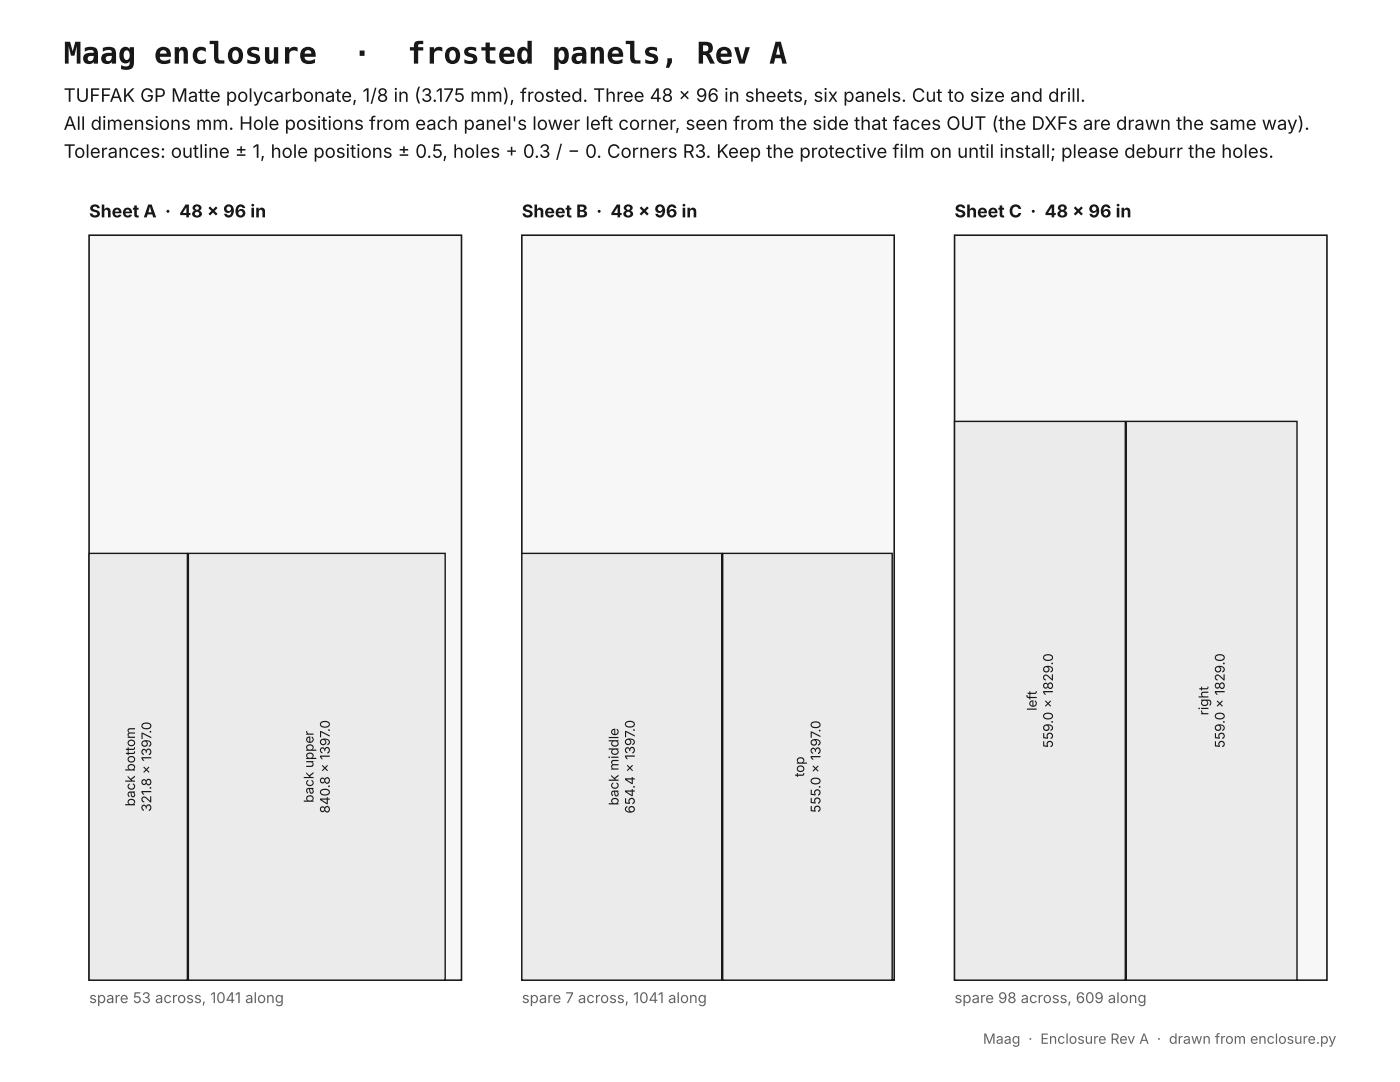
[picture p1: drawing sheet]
<svg xmlns="http://www.w3.org/2000/svg" width="279mm" height="216mm" viewBox="0 0 279 216" stroke-linecap="round" stroke-linejoin="round" font-family="sans-serif">
<defs><g id="words">
<g font-size="6" fill="#15191c">
<text x="12.7" y="12.7">Maag enclosure</text>
<text x="70.5" y="12.7">·</text>
<text x="81.3" y="12.7">frosted panels, Rev A</text>
</g>
<g font-size="3.7" fill="#15191c">
<text x="12.7" y="20.3">TUFFAK GP Matte polycarbonate, 1/8 in (3.175 mm), frosted. Three 48 × 96 in sheets, six panels. Cut to size and drill.</text>
<text x="12.7" y="25.9">All dimensions mm. Hole positions from each panel's lower left corner, seen from the side that faces OUT (the DXFs are drawn the same way).</text>
<text x="12.7" y="31.5">Tolerances: outline ± 1, hole positions ± 0.5, holes + 0.3 / − 0. Corners R3. Keep the protective film on until install; please deburr the holes.</text>
</g>
<g font-size="3.5" fill="#15191c">
<text x="17.8" y="43.4">Sheet A · 48 × 96 in</text>
<text x="104.1" y="43.4">Sheet B · 48 × 96 in</text>
<text x="190.5" y="43.4">Sheet C · 48 × 96 in</text>
</g>
<g font-size="3" fill="#5b6770">
<text x="17.8" y="200.2">spare 53 across, 1041 along</text>
<text x="104.1" y="200.2">spare 7 across, 1041 along</text>
<text x="190.5" y="200.2">spare 98 across, 609 along</text>
</g>
<text font-size="2.8" fill="#5b6770" x="196.2" y="208.3">Maag · Enclosure Rev A · drawn from enclosure.py</text>
<g font-size="2.7" fill="#15191c">
<text x="206.9" y="141.8" transform="rotate(-90 206.9 141.8)">left</text>
<text x="241.2" y="142.7" transform="rotate(-90 241.2 142.7)">right</text>
<text x="210.1" y="149.3" transform="rotate(-90 210.1 149.3)">559.0 × 1829.0</text>
<text x="244.4" y="149.3" transform="rotate(-90 244.4 149.3)">559.0 × 1829.0</text>
<text x="160.5" y="155" transform="rotate(-90 160.5 155)">top</text>
<text x="26.9" y="160.9" transform="rotate(-90 26.9 160.9)">back bottom</text>
<text x="30.2" y="162" transform="rotate(-90 30.2 162)">321.8 × 1397.0</text>
<text x="62.6" y="160.2" transform="rotate(-90 62.6 160.2)">back upper</text>
<text x="123.4" y="160.7" transform="rotate(-90 123.4 160.7)">back middle</text>
<text x="65.8" y="162.3" transform="rotate(-90 65.8 162.3)">840.8 × 1397.0</text>
<text x="126.7" y="162.3" transform="rotate(-90 126.7 162.3)">654.4 × 1397.0</text>
<text x="163.7" y="162.2" transform="rotate(-90 163.7 162.2)">555.0 × 1397.0</text>
</g>
</g></defs>
<path d="M17.8 46.9h74.3v148.7h-74.3z" fill="#f5f7f8" stroke="#15191c" stroke-width=".32"/>
<g fill="#e6ecef" stroke="#15191c" stroke-width=".28">
<path d="M17.8 110.4h19.6v85.2h-19.6z"/>
<path d="M37.6 110.4h51.2v85.2h-51.2z"/>
</g>
<path d="M104.1 46.9h74.4v148.7h-74.4z" fill="#f5f7f8" stroke="#15191c" stroke-width=".32"/>
<g fill="#e6ecef" stroke="#15191c" stroke-width=".28">
<path d="M104.1 110.4h39.9v85.2h-39.9z"/>
<path d="M144.2 110.4h33.9v85.2h-33.9z"/>
</g>
<path d="M190.5 46.9h74.3v148.7h-74.3z" fill="#f5f7f8" stroke="#15191c" stroke-width=".32"/>
<g fill="#e6ecef" stroke="#15191c" stroke-width=".28">
<path d="M190.5 84.1h34.1v111.5h-34.1z"/>
<path d="M224.8 84.1h34v111.5h-34z"/>
</g>
<use href="#words"/>
</svg>
